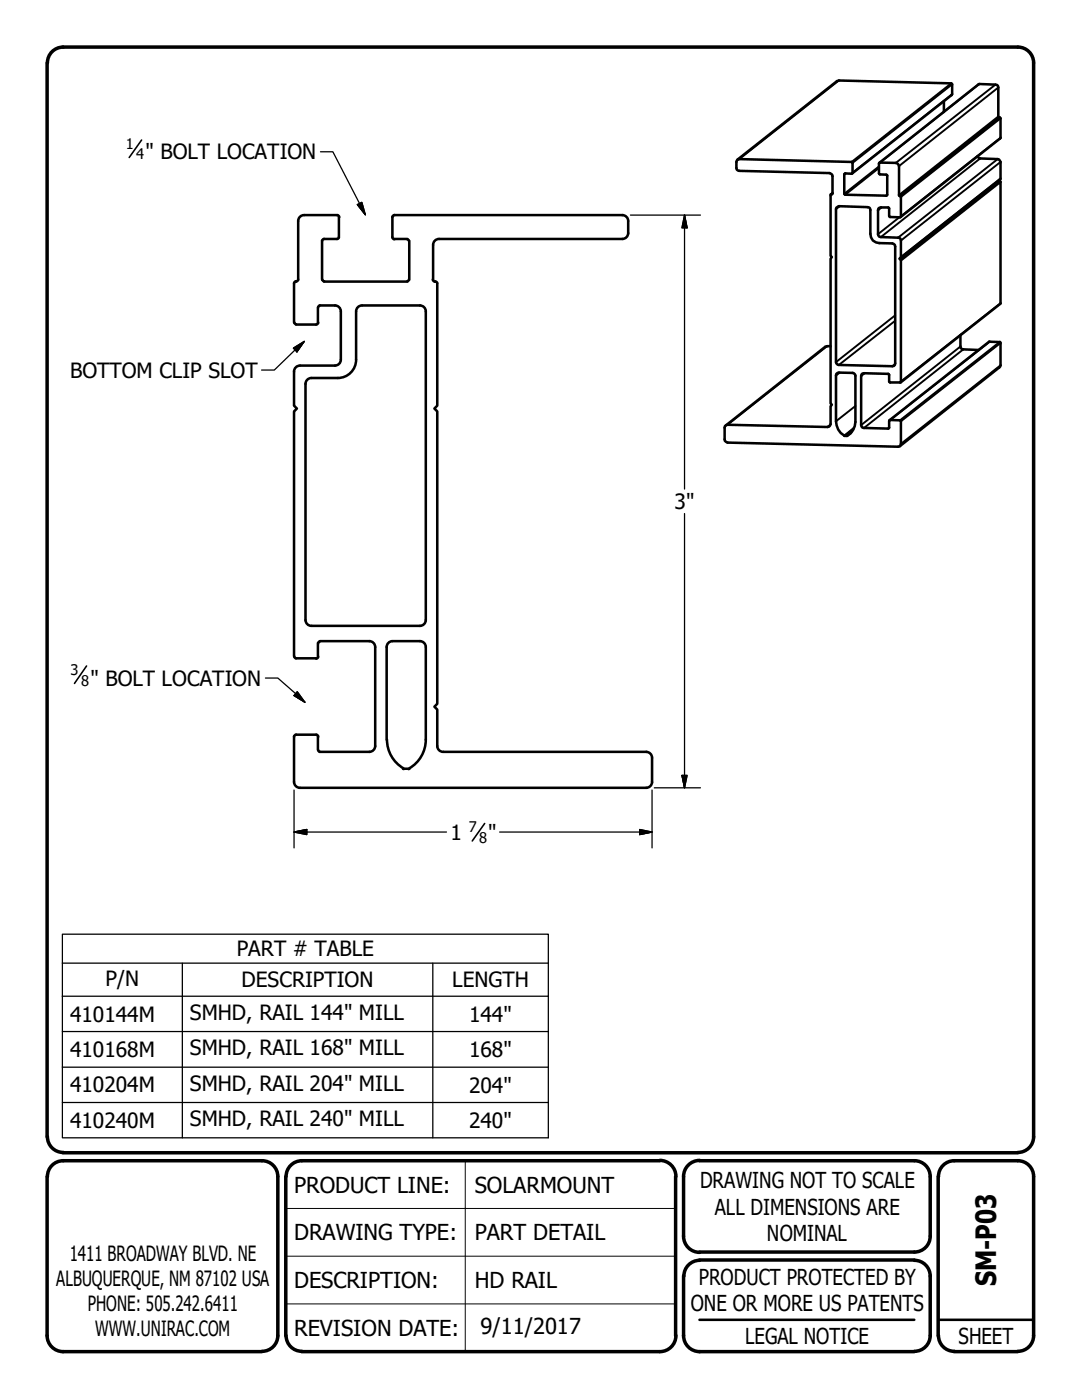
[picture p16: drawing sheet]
<svg xmlns="http://www.w3.org/2000/svg" width="216mm" height="279mm" viewBox="0 0 216 279" stroke-linecap="round" stroke-linejoin="round" font-family="sans-serif">
<defs><g id="words">
<text font-size="5.6" x="198.8" y="256.7" transform="rotate(-90 198.8 256.7)">SM-P03</text>
<g font-size="4.4">
<text x="58.7" y="238">PRODUCT LINE:</text>
<text x="94.7" y="238">SOLARMOUNT</text>
<text x="139.7" y="237.1">DRAWING NOT TO SCALE</text>
<text x="142.6" y="242.4">ALL DIMENSIONS ARE</text>
<text x="58.7" y="247.5">DRAWING TYPE:</text>
<text x="94.7" y="247.5">PART DETAIL</text>
<text x="153" y="247.6">NOMINAL</text>
<text x="58.7" y="257">DESCRIPTION:</text>
<text x="94.7" y="257">HD RAIL</text>
<text x="139.4" y="256.4">PRODUCT PROTECTED BY</text>
<text x="137.9" y="261.6">ONE OR MORE US PATENTS</text>
<text x="58.7" y="266.6">REVISION DATE:</text>
<text x="95.9" y="266.3">9/11/2017</text>
<text x="148.7" y="268.2">LEGAL NOTICE</text>
<text x="191.3" y="268.2">SHEET</text>
</g>
<g font-size="4.2">
<text x="29" y="31.8">&quot; BOLT LOCATION</text>
<text x="14" y="75.4">BOTTOM CLIP SLOT</text>
<text x="134.6" y="101.6">3&quot;</text>
<text x="18" y="136.8">&quot; BOLT LOCATION</text>
<text x="89.9" y="167.6">1</text>
<text x="97.4" y="167.6">&quot;</text>
<text x="47.2" y="190.9">PART # TABLE</text>
<text x="21.1" y="196.8">P/N</text>
<text x="48.2" y="197">DESCRIPTION</text>
<text x="90.2" y="197">LENGTH</text>
<text x="14" y="203.9">410144M</text>
<text x="37.9" y="203.6">SMHD, RAIL 144&quot; MILL</text>
<text x="93.6" y="204">144&quot;</text>
<text x="14" y="210.9">410168M</text>
<text x="37.9" y="210.6">SMHD, RAIL 168&quot; MILL</text>
<text x="93.6" y="211">168&quot;</text>
<text x="14" y="218">410204M</text>
<text x="37.9" y="217.7">SMHD, RAIL 204&quot; MILL</text>
<text x="93.6" y="218.1">204&quot;</text>
<text x="14" y="225.1">410240M</text>
<text x="37.9" y="224.8">SMHD, RAIL 240&quot; MILL</text>
<text x="93.6" y="225.1">240&quot;</text>
<text x="13.9" y="251.7">1411 BROADWAY BLVD. NE</text>
<text x="11.2" y="256.7">ALBUQUERQUE, NM 87102 USA</text>
<text x="17.5" y="261.7">PHONE: 505.242.6411</text>
<text x="19" y="266.7">WWW.UNIRAC.COM</text>
</g>
<g font-size="2.9">
<text x="25.1" y="29.7">1</text>
<text x="27.2" y="31.8">4</text>
<text x="14.1" y="134.6">3</text>
<text x="16.2" y="136.8">8</text>
<text x="93.5" y="166.1">7</text>
<text x="95.6" y="168.2">8</text>
</g>
</g></defs>
<!-- layer: Visible (ANSI) -->
<g fill="none" stroke="#000" stroke-width=".51">
<path d="M147.1 31.9l19.9-15.7 .4-.1 22.5 .6 .1 2.1-.1 .2-19.8 15.6M147.3 31.8l22.6 .5 .2 .2v2.1h-1.4l-.2 .2v3.9l.2 .2 8.3 .1v-3.9l-.2-.2-1.3-.2-.1-2.1 .2-.2 3.2 .1 .5 .3 .1 .3v6l.4 .2v3.9l-.2 .2-2-.1-.2-.2v-1.6h-1.9l-.3 .5v4.7l.3 .5 3.7 .2 .5 .3 .1 .3v3.4l-.3 .2 .3 .3v24.2l-.1 .2h-2.2l-.1-1.5-.2-.2-4.8-.1-.5 .2-.1 10.1 .3 .5 .3 .1 4.8 .1 .2-.2 .1-1.4h2.2l.1 4.7-.3 .5-34.3-.8-.5-.3-.1-2.7 .1-.3 .5-.2 20.2 .4 .3-.6v-3.5l.3-.3-.3-.3v-28.9l.3-.3-.3-.2v-12.3l.4-.2v-3.7l-.6-.4-18-.4-.5-.3-.1-.3v-1.2zM166.1 38.5l-.3 .3M175.5 32.5l19.8-15.7 3.3 .1 .5 .2 .1 6.1 .4 .4v4l-19.9 15.7M188.3 20.2v2.2M195.1 31.2l.2 .3 .3 .1 3.7 .2 .3 .5v3.4M199.3 36l.3-.3-19.8 15.7M199.6 36.3l-.3-.3-19.8 15.6M59.1 56.2h.1M59.1 56.1l-.4 .2v.2v7.9M59.5 55.8l-.3 .3M59.5 44.1v11.7"/>
<path d="M60.7 42.9a1.17 1.17 0 0 0-1.2 1.2M60.7 42.9h6.5M64.3 55.8l.4 .3M64.6 56.2h16.7M67.2 47.7h-2.5l-.4 .2v7.9M67.3 42.9l.2 .1 .2 .3M67.6 47.3l-.3 .4M67.6 43.3v4M78.3 47.3l.2 .4 .2 .1M78.3 43.3v4M78.7 47.7h2.6M78.7 42.9h45.5"/>
<path d="M78.7 42.9l-.3 .2-.1 .2M81.2 47.8l.4 .3M81.6 55.8l-.4 .3M81.7 48.1v7.7M86.4 55.8l.2 .3 .2 .1M86.8 56.2h.1M86.9 56.2l.3 .3v24.5l-.5 .5 .5 .6v58.4l-.5 .5 .5 .6v7.3M87.6 47.7a1.17 1.17 0 0 0-1.2 1.2v6.9M87.6 47.7h36.6M124.2 42.9a1.17 1.17 0 0 1 1.1 1.2M125.3 46.5a1.17 1.17 0 0 1-1.1 1.2M125.3 44.1v2.4"/>
<path d="M166.9 41.5l.5-.4 6 .3 .3 .5v4.8a1.74 1.74 0 0 0 1.8 1.8l2.6 .1 .5 .3v.3v23.6l-.5 .3-11-.3-.3-.5zM179.8 51.9l19.8-15.6v24.2l-19.9 15.8M58.7 74.2v6.8l.5 .5-.5 .6v48.9M58.7 64.4l.4 .3M59.1 64.8h4M63.4 61.3v3.1M63.5 64.4l-.1 .2-.3 .2M63.8 61h3a1.17 1.17 0 0 1 1.2 1.1v9.7M63.8 61l-.3 .3M67.4 75.4h-5.3a1.17 1.17 0 0 0-1.1 1.2v47.2M68 71.8a1.18 1.18 0 0 1-1.1 1.2h-7.1a1.17 1.17 0 0 0-1.1 1.1M71.1 71.8a3.7 3.7 0 0 1-3.7 3.6"/>
<path d="M72.2 61a1.17 1.17 0 0 0-1.1 1.1v9.7M72.3 61h11.5a1.17 1.17 0 0 1 1.2 1.1v61.7M165.7 69.1l-1 .1-19.9 15.7M166.9 74.6l.5-.2h2.7l.5 .3 .1 9.5a3.3 3.3 0 0 1-1.7 2.8 1.75 1.75 0 0 1-1.7-1.3l-.5-1.6zM191.6 66.9l.1 2.6 .5 .2 3.1 .1M177.5 83.9l19.9-15.7 2.2 .1v4.9l-20 15.8M58.7 131l.4 .4h4M61 123.7a1.18 1.18 0 0 0 1.2 1.2h21.6a1.17 1.17 0 0 0 1.2-1.2M63.4 128.3v2.7M63.5 131l-.1 .2-.3 .2M63.8 128h9.9M63.8 128l-.3 .4"/>
<path d="M73.7 128a1.17 1.17 0 0 1 1.2 1.1v19.8M78.3 128a1.17 1.17 0 0 0-1.1 1.1v18.5M78.4 128h5.4a1.17 1.17 0 0 1 1.2 1.1v18.5M58.7 156.1a1.18 1.18 0 0 0 1.2 1.1h69a1.17 1.17 0 0 0 1.2-1.1M63.1 146.6h-4l-.4 .2v9.3M63.1 146.6l.3 .2 .1 .2M63.4 147v2.7M63.5 149.7l.3 .4M63.8 150.1h9.9M74.9 148.9a1.17 1.17 0 0 1-1.2 1.2M77.2 147.6a6.6 6.6 0 0 0 3.3 5.7M80.4 153.4l.2 .1"/>
<path d="M80.6 153.4h.9M81.7 153.4l-.2 .1M85 147.6a6.6 6.6 0 0 1-3.3 5.7M87.2 148.9a1.17 1.17 0 0 0 1.2 1.2h40.6a1.18 1.18 0 0 1 1.1 1.1v4.9"/>
</g>
<!-- layer: Visible Narrow (ANSI) -->
<g fill="none" stroke="#000" stroke-width=".38">
<path d="M167.4 16.1l-19.9 15.7M189.8 16.6l-19.9 15.7M190 18.8l-19.9 15.7M190 16.8l-19.9 15.7M195.4 16.8l-19.8 15.6M198.6 16.9l-19.8 15.6M199.2 17.5l-19.8 15.6M165.9 38.8l.2-.2-.2 .2M168.7 34.6l-.2 .2M175.4 33.5l-6.7 5.4M175.4 33.2l-6.9 5.5M177 38.9l-.2 .2"/>
<path d="M195.6 31.6l-19.8 15.7M199.1 31.8l-19.9 15.6M199.2 23.2l-19.8 15.7M199.4 23.4l-19.8 15.7 19.9-15.7M199.6 32.3l-19.8 15.7M199.6 27.5l-19.8 15.7M199.6 23.6l-19.8 15.7M167.6 41.1l-.8 .6M175.9 41.4l-.7 .6M179.5 43.4l-4.3 3.3M165 69.1l-19.8 15.7M167.6 74.4l-.8 .5"/>
<path d="M172.5 74.5l-.7 .6M178.6 62.9l-11.8 9.4M178.6 64l-11.2 8.8M178.6 72.6l-.5 .5M191.6 69.2l-19.8 15.6M192.2 69.7l-19.8 15.7M197.5 68.2l-19.9 15.6M199.5 68.3l-19.9 15.6M199.6 72.9l-19.8 15.7M199.6 68.5l-19.8 15.6M199.6 60.5l-19.8 15.6M165.7 84.8l-.6 .4"/>
<path d="M169.8 86.4l-.8 .6M169.9 86.2l-.9 .8M170.4 85.5l-1.9 1.5M170.4 85.3l-1.9 1.6M170.7 81l-3.9 3.1M177.4 85.4l-.2 .1"/>
</g>
<!-- layer: Visible (ANSI) -->
<circle cx="179.6" cy="39.1" r=".25" fill="#000"/>
<!-- layer: Title (ANSI) -->
<path d="M139.6 263.4h42.8M187.2 263.4h19" fill="none" stroke="#000" stroke-width=".51"/>
<!-- layer: Border (ANSI) -->
<g fill="none" stroke="#000" stroke-width=".7">
<path d="M9.4 12.6v214.3M12.6 9.4h190.5M12.6 9.4a3.1 3.1 0 0 0-3.1 3.1M203.1 9.4a3.1 3.1 0 0 1 3.1 3.1M206.2 12.6v214.3a3.1 3.1 0 0 1-3.1 3.1M9.4 234.8v31.8M9.5 226.9a3.1 3.1 0 0 0 3.1 3.1M12.6 231.6h39.7a3.1 3.1 0 0 1 3.1 3.2v31.8M12.6 230.1h190.5M12.6 231.6a3.1 3.1 0 0 0-3.1 3.2M57 234.8v31.8M131.6 231.6h-71.4a3.1 3.1 0 0 0-3.1 3.2"/>
<path d="M131.7 231.6a3.2 3.2 0 0 1 3.2 3.2M134.8 234.8v31.8M139.6 231.6h42.8M139.6 231.6a3.2 3.2 0 0 0-3.2 3.2v11.9M182.5 231.6a3.1 3.1 0 0 1 3.1 3.2v11.9M187.2 234.8v31.8M190.4 231.6h12.7M190.4 231.6a3.1 3.1 0 0 0-3.1 3.2M203.1 231.6a3.1 3.1 0 0 1 3.1 3.2v31.8M136.4 246.7a3.2 3.2 0 0 0 3.2 3.2M136.4 254.6v12M139.6 251.5h42.8"/>
<path d="M139.6 249.9h42.8M139.6 251.5a3.1 3.1 0 0 0-3.1 3.2M182.5 251.5a3.1 3.1 0 0 1 3.1 3.2M185.6 246.7a3.1 3.1 0 0 1-3.1 3.2M185.6 254.6v12M9.4 266.5a3.2 3.2 0 0 0 3.2 3.2M12.6 269.7h39.7M55.4 266.5a3.1 3.1 0 0 1-3.1 3.2M57.1 266.5a3.1 3.1 0 0 0 3.1 3.2M134.9 266.5a3.2 3.2 0 0 1-3.2 3.2h-71.5M136.4 266.5a3.2 3.2 0 0 0 3.2 3.2M139.6 269.7h42.8"/>
<path d="M185.6 266.5a3.1 3.1 0 0 1-3.1 3.2M187.3 266.5a3.1 3.1 0 0 0 3.1 3.2M190.4 269.7h12.7M206.2 266.5a3.1 3.1 0 0 1-3.1 3.2"/>
</g>
<path d="M92.8 231.6v38.1M57 241.2h77.8M57 250.7h77.8M57 260.2h77.8" fill="none" stroke="#000" stroke-width=".2"/>
<!-- layer: Dimension (ANSI) -->
<path d="M125.8 42.9h14M136.6 42.9l.5 2.6h-1zM136.6 42.9v54.7M136.6 102.5v54.7M58.7 157.7v11.5M130.1 157.7v11.5M130.6 157.2h9.2M136.1 154.7h1l-.5 2.5zM58.7 166.1l2.5-.6v1.1zM58.7 166.1h30.4M99.7 166.1h30.4M127.6 165.5l2.5 .6-2.5 .5z" fill="none" stroke="#000" stroke-width=".25"/>
<path d="M136.6 42.9l.5 2.6zM136.6 42.9l.5 2.6h-1zM136.1 154.7l.5 2.5zM136.1 154.7h1l-.5 2.5zM58.7 166.1l2.5-.6zM58.7 166.1l2.5-.6v1.1zM127.6 166.6l2.5-.5zM127.6 165.5l2.5 .6-2.5 .5z" fill="#000" stroke="#000" stroke-width=".25"/>
<path d="M96.7 164.3l-2.5 3.5" fill="none" stroke="#000" stroke-width=".32"/>
<!-- layer: Symbol (ANSI) -->
<g fill="none" stroke="#000" stroke-width=".25">
<path d="M63.9 30.3h2.5l6.5 12.6M71.3 40.8l.9-.4 .7 2.5zM58.5 69.5l2.2-1.4-1.5 2.1zM60.7 68.1l-6 5.8h-2.5M53 135.3h2.4l5.4 4.8M59.3 138l1.5 2.1-2.1-1.3zM12.4 192.2v-5.8h97v5.8M12.4 198.8h97M36.4 192.2v34.9M86.4 192.2v34.9M109.4 192.2h-97v6.6M109.4 192.2v34.9h-97v-28.3"/>
<path d="M12.4 205.9h97M12.4 213h97M12.4 220h97"/>
</g>
<path d="M71.3 40.8l1.6 2.1zM71.3 40.8l.9-.4 .7 2.5zM60.7 68.1l-1.5 2.1zM58.5 69.5l2.2-1.4-1.5 2.1zM58.7 138.8l2.1 1.3zM59.3 138l1.5 2.1-2.1-1.3z" fill="#000" stroke="#000" stroke-width=".25"/>
<path d="M28.3 27.9l-2.5 3.5M17.3 132.9l-2.4 3.5" fill="none" stroke="#000" stroke-width=".32"/>
<use href="#words"/>
</svg>
